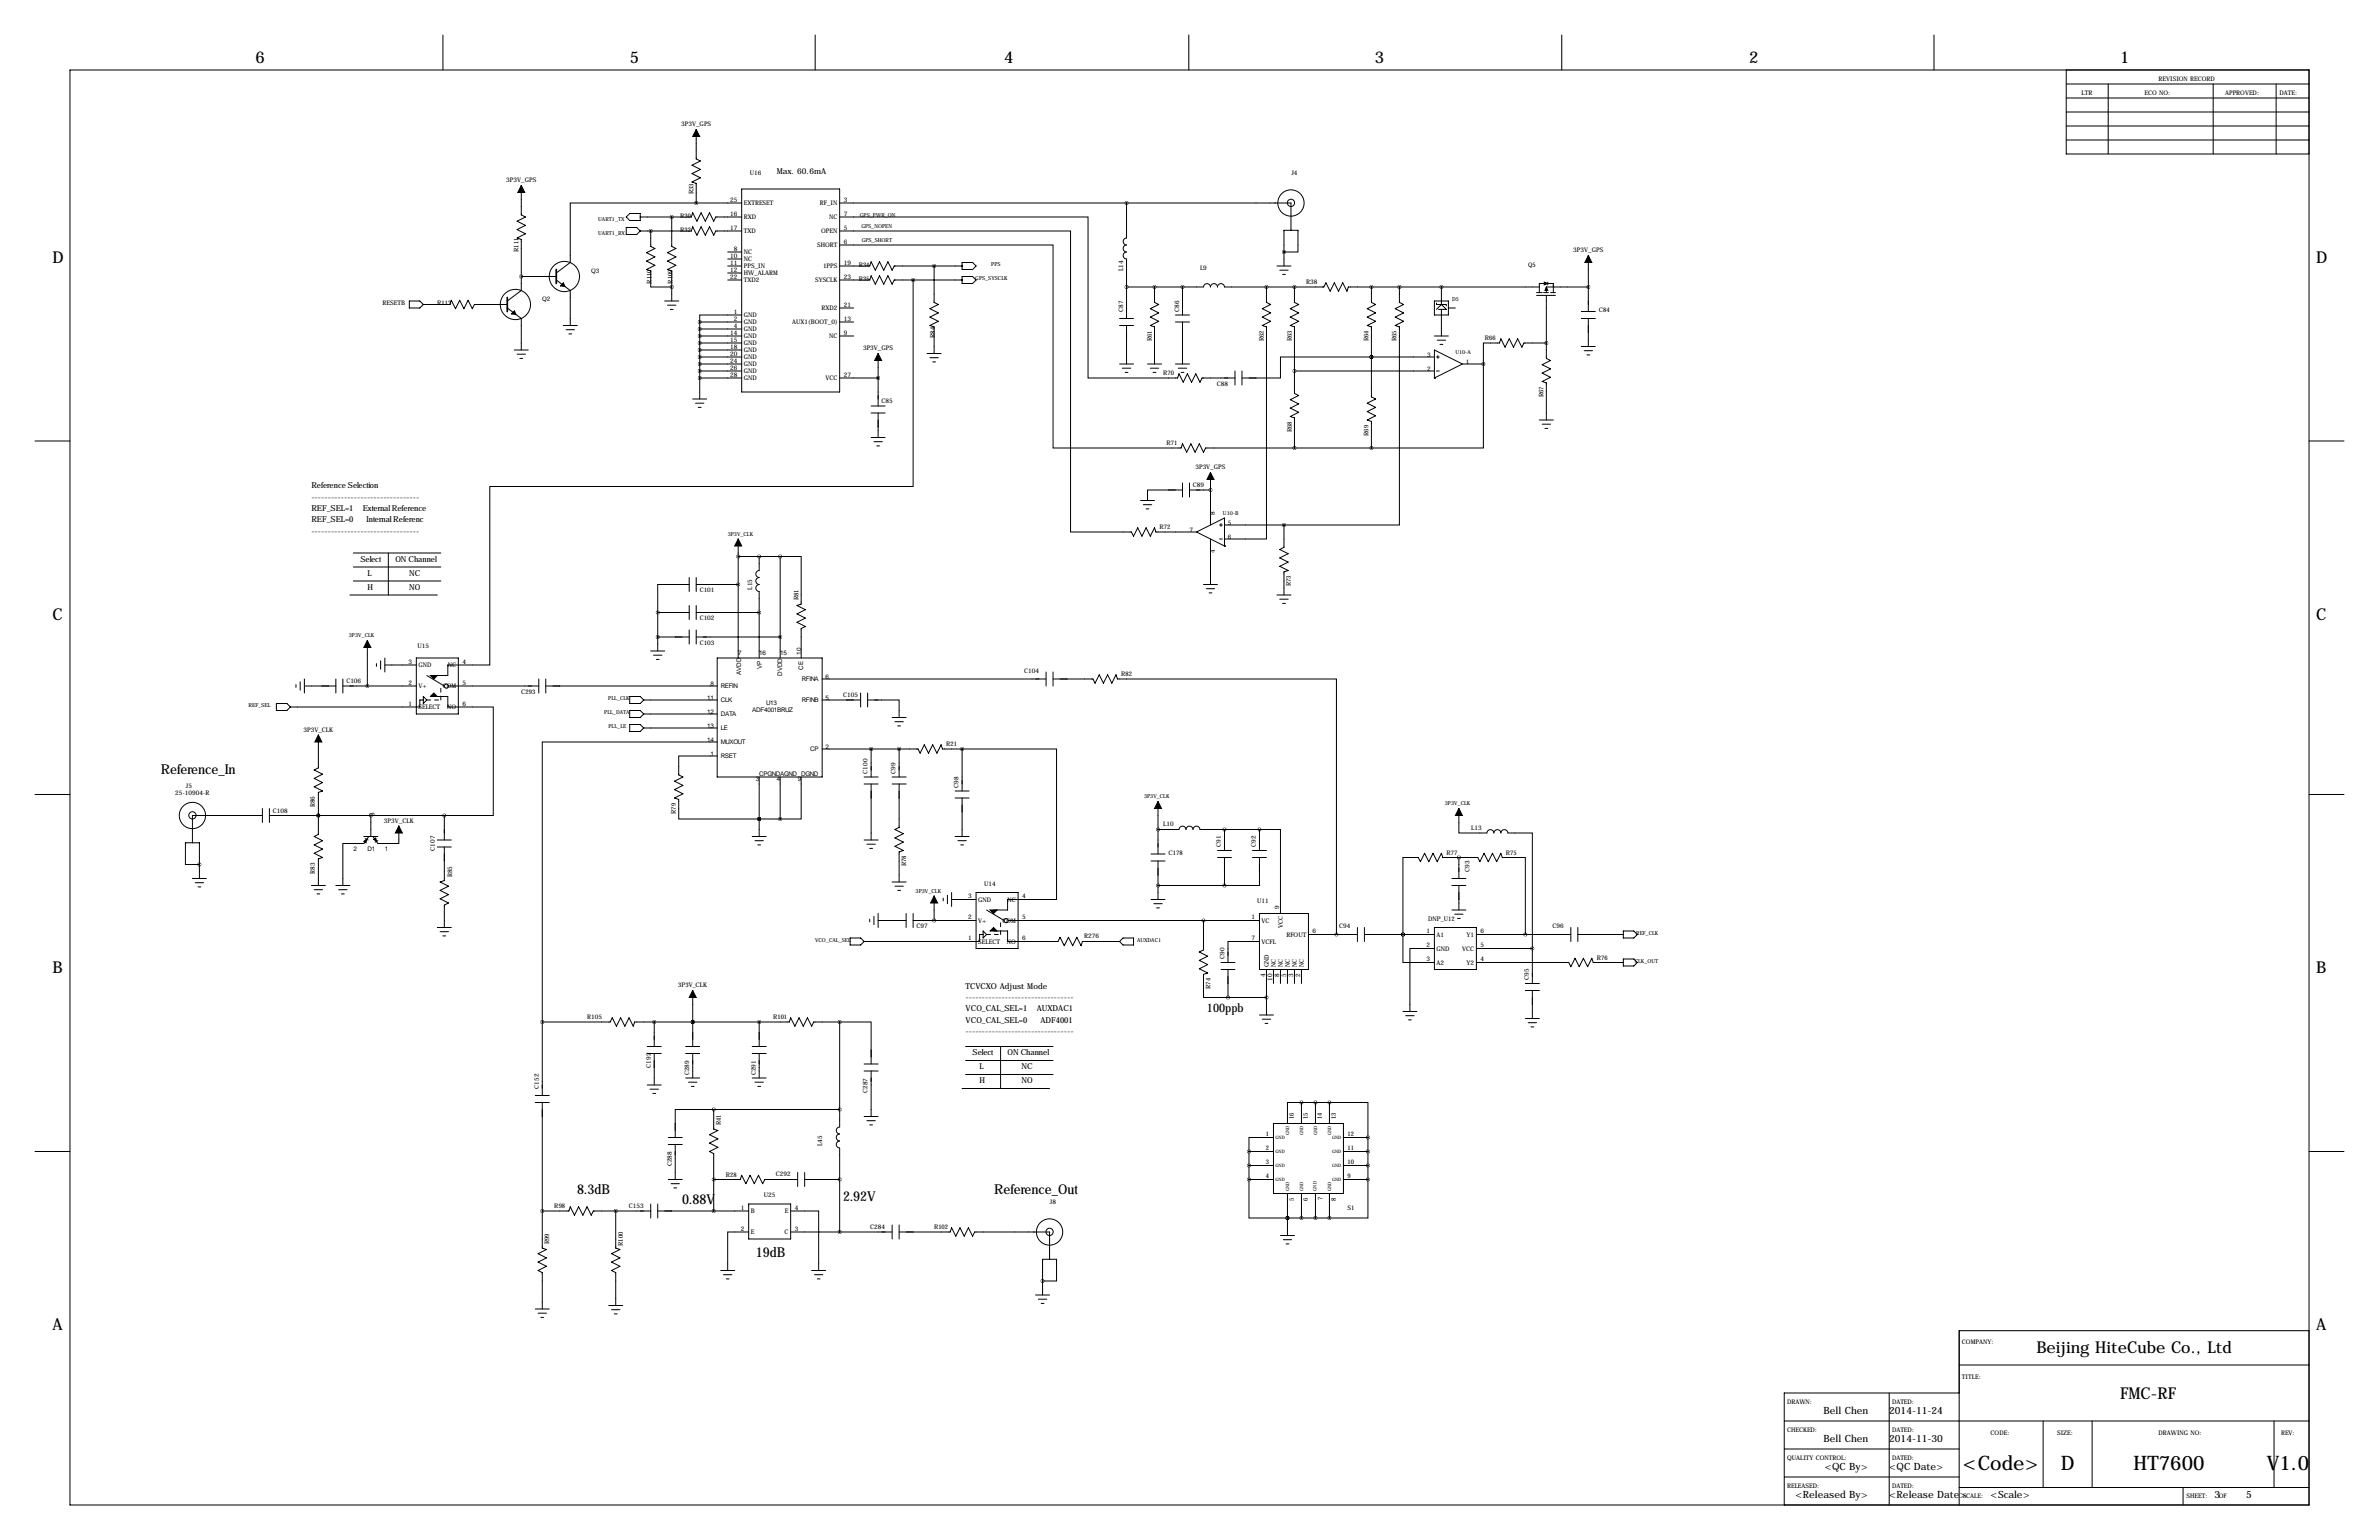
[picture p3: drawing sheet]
<svg xmlns="http://www.w3.org/2000/svg" width="864mm" height="559mm" viewBox="0 0 864 559" stroke-linecap="round" stroke-linejoin="round" font-family="sans-serif">
<defs><g id="words">
<g font-size="7.3">
<text x="712.5" y="533.4">&lt;Code&gt;</text>
<text x="748.1" y="533.4">D</text>
<text x="774.5" y="533.4">HT7600</text>
<text x="822.9" y="533.4">V1.0</text>
</g>
<g font-size="5.9">
<text x="92.7" y="22.9">6</text>
<text x="228.6" y="22.9">5</text>
<text x="364.5" y="22.9">4</text>
<text x="499.1" y="22.9">3</text>
<text x="635" y="22.9">2</text>
<text x="769.6" y="22.9">1</text>
<text x="19" y="95.2">D</text>
<text x="840.7" y="95.2">D</text>
<text x="19" y="224.8">C</text>
<text x="840.7" y="224.8">C</text>
<text x="19" y="353.1">B</text>
<text x="840.7" y="353.1">B</text>
<text x="19" y="482.6">A</text>
<text x="840.7" y="482.6">A</text>
<text x="739.2" y="491">Beijing HiteCube Co., Ltd</text>
<text x="769.6" y="507.5">FMC-RF</text>
</g>
<g font-size="4.9">
<text x="58.4" y="280.7">Reference_In</text>
<text x="209.5" y="433.1">8.3dB</text>
<text x="247.6" y="436.9">0.88V</text>
<text x="306.1" y="435.6">2.92V</text>
<text x="360.9" y="433.1">Reference_Out</text>
<text x="274.3" y="455.9">19dB</text>
</g>
<text font-size="4.3" x="438.1" y="367.4">100ppb</text>
<g font-size="3.6">
<text x="662" y="513.1">Bell Chen</text>
<text x="685.8" y="513.1">2014-11-24</text>
<text x="662" y="523.2">Bell Chen</text>
<text x="685.8" y="523.2">2014-11-30</text>
<text x="662.4" y="533.4">&lt;QC By&gt;</text>
<text x="685.8" y="533.4">&lt;QC Date&gt;</text>
<text x="651.8" y="543.6">&lt;Released By&gt;</text>
<text x="685.8" y="543.6">&lt;Release Date&gt;</text>
<text x="722.6" y="543.6">&lt;Scale&gt;</text>
<text x="803.9" y="543.6">3</text>
<text x="815.3" y="543.6">5</text>
</g>
<g font-size="3">
<text x="281.9" y="63">Max. 60.6mA</text>
<text x="113" y="177.2">Reference Selection</text>
<text x="113" y="181.4">---------------------------------</text>
<text x="113" y="185.4">REF_SEL=1</text>
<text x="131.7" y="185.4">External Reference</text>
<text x="113" y="189.4">REF_SEL=0</text>
<text x="133.1" y="189.4">Internal Referenc</text>
<text x="113" y="193.6">---------------------------------</text>
<text x="130.8" y="203.9">Select</text>
<text x="143.5" y="203.9">ON Channel</text>
<text x="133.3" y="209">L</text>
<text x="148.6" y="209">NC</text>
<text x="133.3" y="214.1">H</text>
<text x="148.6" y="214.1">NO</text>
<text x="350.5" y="358.9">TCVCXO Adjust Mode</text>
<text x="350.5" y="363">---------------------------------</text>
<text x="350.5" y="367">VCO_CAL_SEL=1</text>
<text x="350.5" y="371">VCO_CAL_SEL=0</text>
<text x="376.3" y="367">AUXDAC1</text>
<text x="377.7" y="371">ADF4001</text>
<text x="350.5" y="375.2">---------------------------------</text>
<text x="353.1" y="383">Select</text>
<text x="365.8" y="383">ON Channel</text>
<text x="355.6" y="388.1">L</text>
<text x="370.8" y="388.1">NC</text>
<text x="355.6" y="393.1">H</text>
<text x="370.8" y="393.1">NO</text>
</g>
<g font-size="2.3">
<text x="783.6" y="29.2">REVISION RECORD</text>
<text x="755.6" y="34.3">LTR</text>
<text x="778.5" y="34.3">ECO NO:</text>
<text x="807.7" y="34.3">APPROVED:</text>
<text x="827.5" y="34.3">DATE:</text>
<text x="247.3" y="45.7">3P3V_GPS</text>
<text x="272.2" y="63.5">U16</text>
<text x="468.8" y="63.5">J4</text>
<text x="183.8" y="66">3P3V_GPS</text>
<text x="251.7" y="70.6" transform="rotate(-90 251.7 70.6)">R33</text>
<text x="265.1" y="73.2">25</text>
<text x="270" y="74.5">EXTRESET</text>
<text x="297.6" y="74.5">RF_IN</text>
<text x="306.3" y="73.2">3</text>
<text x="246.9" y="79">R30</text>
<text x="265.1" y="78.2">16</text>
<text x="265.1" y="83.3">17</text>
<text x="270" y="79.5">RXD</text>
<text x="301" y="79.5">NC</text>
<text x="306.3" y="83.3">5</text>
<text x="306.3" y="78.2">7</text>
<text x="246.9" y="84.1">R32</text>
<text x="270" y="84.6">TXD</text>
<text x="296.7" y="89.7">SHORT</text>
<text x="298.1" y="84.6">OPEN</text>
<text x="306.3" y="88.4">6</text>
<text x="188.2" y="91.5" transform="rotate(-90 188.2 91.5)">R111</text>
<text x="265.1" y="93.5">10</text>
<text x="266.4" y="90.9">8</text>
<text x="270" y="92.2">NC</text>
<text x="270" y="94.8">NC</text>
<text x="571.1" y="91.4">3P3V_GPS</text>
<text x="214.6" y="99.1">Q3</text>
<text x="265.1" y="96">11</text>
<text x="265.1" y="98.6">12</text>
<text x="265.1" y="101.1">22</text>
<text x="270" y="97.3">PPS_IN</text>
<text x="270" y="99.9">HW_ALARM</text>
<text x="298.8" y="97.3">1PPS</text>
<text x="306.3" y="96">19</text>
<text x="306.3" y="101.1">23</text>
<text x="311.7" y="96.8">R34</text>
<text x="311.7" y="101.9">R35</text>
<text x="407.7" y="98.4" transform="rotate(-90 407.7 98.4)">L14</text>
<text x="435.6" y="97.8">L9</text>
<text x="554.8" y="96.8">Q5</text>
<text x="236.5" y="102.9" transform="rotate(-90 236.5 102.9)">R110</text>
<text x="244.1" y="102.9" transform="rotate(-90 244.1 102.9)">R109</text>
<text x="270" y="102.4">TXD2</text>
<text x="295.9" y="102.4">SYSCLK</text>
<text x="474.2" y="102.9">R38</text>
<text x="138.9" y="110.5">RESETB</text>
<text x="158.7" y="110.8">R113</text>
<text x="196.8" y="109.2">Q2</text>
<text x="266.4" y="113.8">1</text>
<text x="298.2" y="112.6">RXD2</text>
<text x="306.3" y="111.3">21</text>
<text x="407.7" y="113" transform="rotate(-90 407.7 113)">C87</text>
<text x="428" y="113" transform="rotate(-90 428 113)">C86</text>
<text x="580.4" y="113.3">C84</text>
<text x="266.4" y="116.3">2</text>
<text x="266.4" y="118.9">4</text>
<text x="270" y="115.1">GND</text>
<text x="270" y="117.6">GND</text>
<text x="287.6" y="117.6">AUX1(BOOT_0)</text>
<text x="306.3" y="116.3">13</text>
<text x="265.1" y="121.4">14</text>
<text x="265.1" y="124">15</text>
<text x="270" y="120.2">GND</text>
<text x="270" y="122.7">GND</text>
<text x="270" y="125.3">GND</text>
<text x="301" y="122.7">NC</text>
<text x="306.3" y="121.4">9</text>
<text x="339.4" y="122.6" transform="rotate(-90 339.4 122.6)">R84</text>
<text x="418.1" y="123.9" transform="rotate(-90 418.1 123.9)">R61</text>
<text x="458.7" y="123.9" transform="rotate(-90 458.7 123.9)">R62</text>
<text x="468.9" y="123.9" transform="rotate(-90 468.9 123.9)">R63</text>
<text x="496.8" y="123.9" transform="rotate(-90 496.8 123.9)">R64</text>
<text x="507" y="123.9" transform="rotate(-90 507 123.9)">R65</text>
<text x="539" y="123.5">R66</text>
<text x="265.1" y="126.5">18</text>
<text x="265.1" y="129">20</text>
<text x="265.1" y="131.6">24</text>
<text x="270" y="127.8">GND</text>
<text x="270" y="130.3">GND</text>
<text x="313.3" y="127">3P3V_GPS</text>
<text x="518.1" y="129.5">3</text>
<text x="265.1" y="134.1">26</text>
<text x="265.1" y="136.7">28</text>
<text x="270" y="132.9">GND</text>
<text x="270" y="135.4">GND</text>
<text x="270" y="138">GND</text>
<text x="299.7" y="138">VCC</text>
<text x="306.3" y="136.7">27</text>
<text x="422.2" y="136.2">R70</text>
<text x="518.1" y="134.6">2</text>
<text x="532.1" y="132.1">1</text>
<text x="441.7" y="140">C88</text>
<text x="320" y="146.1">C85</text>
<text x="560.3" y="144.2" transform="rotate(-90 560.3 144.2)">R67</text>
<text x="423.5" y="161.6">R71</text>
<text x="468.9" y="156.9" transform="rotate(-90 468.9 156.9)">R68</text>
<text x="496.8" y="158.2" transform="rotate(-90 496.8 158.2)">R69</text>
<text x="434" y="170.2">3P3V_GPS</text>
<text x="433.1" y="176.9">C89</text>
<text x="441" y="186.7" transform="rotate(-90 441 186.7)">8</text>
<text x="445.8" y="190.5">5</text>
<text x="420.9" y="192">R72</text>
<text x="431.8" y="193">7</text>
<text x="445.8" y="195.6">6</text>
<text x="441" y="200.7" transform="rotate(-90 441 200.7)">4</text>
<text x="254" y="215">C101</text>
<text x="273" y="214" transform="rotate(-90 273 214)">L15</text>
<text x="468.6" y="212.8" transform="rotate(-90 468.6 212.8)">R73</text>
<text x="289.8" y="217.9" transform="rotate(-90 289.8 217.9)">R81</text>
<text x="254" y="225.1">C102</text>
<text x="151.6" y="235.3">U15</text>
<text x="254" y="234">C103</text>
<text x="268" y="237.5">7</text>
<text x="275.6" y="237.5">16</text>
<text x="283.2" y="237.5">15</text>
<text x="290.8" y="237.5" transform="rotate(-90 290.8 237.5)">10</text>
<text x="148.3" y="240.8">3</text>
<text x="151.9" y="242.1">GND</text>
<text x="162.6" y="242.1">NC</text>
<text x="167.9" y="240.8">4</text>
<text x="269" y="244.9" transform="rotate(-90 269 244.9)">AVDD</text>
<text x="276.6" y="242.6" transform="rotate(-90 276.6 242.6)">VP</text>
<text x="284" y="245.1" transform="rotate(-90 284 245.1)">DVDD</text>
<text x="291.6" y="243.1" transform="rotate(-90 291.6 243.1)">CE</text>
<text x="371.8" y="244.2">C104</text>
<text x="407" y="245.4">R82</text>
<text x="125.7" y="248">C106</text>
<text x="148.3" y="248.4">2</text>
<text x="151.9" y="249.7">V+</text>
<text x="160.7" y="249.7">COM</text>
<text x="167.9" y="248.4">5</text>
<text x="189.2" y="251.7">C293</text>
<text x="257.9" y="248.9">8</text>
<text x="261.6" y="249.7">REFIN</text>
<text x="291.1" y="247.1">RFINA</text>
<text x="299.7" y="246.4">6</text>
<text x="148.3" y="256">1</text>
<text x="151.9" y="257.3">SELECT</text>
<text x="162.3" y="257.3">NO</text>
<text x="167.9" y="256">6</text>
<text x="256.7" y="254">11</text>
<text x="261.6" y="254.8">CLK</text>
<text x="278.1" y="255.8">U13</text>
<text x="291.1" y="254.8">RFINB</text>
<text x="299.7" y="254">5</text>
<text x="306.1" y="252.7">C105</text>
<text x="256.7" y="259.1">12</text>
<text x="261.6" y="259.8">DATA</text>
<text x="273" y="258.3">ADF4001BRUZ</text>
<text x="110.2" y="265.4">3P3V_CLK</text>
<text x="256.7" y="269.2">14</text>
<text x="256.7" y="264.2">13</text>
<text x="261.6" y="264.9">LE</text>
<text x="257.9" y="274.3">1</text>
<text x="261.6" y="275.1">RSET</text>
<text x="261.6" y="270">MUXOUT</text>
<text x="294.1" y="272.5">CP</text>
<text x="299.7" y="271.8">2</text>
<text x="343.5" y="270.8">R21</text>
<text x="275.6" y="281.4">CPGNDAGND DGND</text>
<text x="315" y="280.7" transform="rotate(-90 315 280.7)">C100</text>
<text x="325.1" y="280.7" transform="rotate(-90 325.1 280.7)">C99</text>
<text x="67.5" y="285.8">J5</text>
<text x="274.4" y="283.2">3</text>
<text x="282" y="283.2">4</text>
<text x="289.6" y="283.2">9</text>
<text x="348" y="285.8" transform="rotate(-90 348 285.8)">C98</text>
<text x="63.6" y="288.6">25-10904-R</text>
<text x="114.3" y="292.9" transform="rotate(-90 114.3 292.9)">R86</text>
<text x="99.1" y="295">C108</text>
<text x="135.9" y="295.9" transform="rotate(-90 135.9 295.9)">3</text>
<text x="139.4" y="298.5">3P3V_CLK</text>
<text x="245.4" y="295.3" transform="rotate(-90 245.4 295.3)">R79</text>
<text x="422.3" y="299.7">L10</text>
<text x="534" y="301">L13</text>
<text x="128.4" y="308.9">2</text>
<text x="133.3" y="308.6">D1</text>
<text x="139.7" y="308.9">1</text>
<text x="157.8" y="308.6" transform="rotate(-90 157.8 308.6)">C107</text>
<text x="424.2" y="310.1">C178</text>
<text x="443.2" y="307.3" transform="rotate(-90 443.2 307.3)">C91</text>
<text x="455.9" y="307.3" transform="rotate(-90 455.9 307.3)">C92</text>
<text x="525.1" y="310.1">R77</text>
<text x="546.7" y="310.1">R75</text>
<text x="114.3" y="317" transform="rotate(-90 114.3 317)">R83</text>
<text x="328.9" y="314.4" transform="rotate(-90 328.9 314.4)">R78</text>
<text x="533.4" y="316.2" transform="rotate(-90 533.4 316.2)">C93</text>
<text x="164.2" y="318.3" transform="rotate(-90 164.2 318.3)">R85</text>
<text x="357.3" y="321.7">U14</text>
<text x="351.5" y="325.9">3</text>
<text x="355.1" y="327.2">GND</text>
<text x="365.8" y="327.2">NC</text>
<text x="371.1" y="325.9">4</text>
<text x="456.4" y="327.7">U11</text>
<text x="464.3" y="329.9" transform="rotate(-90 464.3 329.9)">9</text>
<text x="351.5" y="333.5">2</text>
<text x="355.1" y="334.8">V+</text>
<text x="363.9" y="334.8">COM</text>
<text x="371.1" y="333.5">5</text>
<text x="454.4" y="333.5">1</text>
<text x="458" y="334.8">VC</text>
<text x="518.4" y="334">DNP_U12</text>
<text x="332.7" y="336.5">C97</text>
<text x="351.5" y="341.1">1</text>
<text x="371.1" y="341.1">6</text>
<text x="393.5" y="340.4">R276</text>
<text x="454.4" y="341.1">7</text>
<text x="465.6" y="336.6" transform="rotate(-90 465.6 336.6)">VCC</text>
<text x="467" y="339.9">RFOUT</text>
<text x="476.5" y="338.6">6</text>
<text x="486.1" y="336.9">C94</text>
<text x="517.9" y="338.6">1</text>
<text x="521.5" y="339.9">A1</text>
<text x="532.4" y="339.9">Y1</text>
<text x="537.5" y="338.6">6</text>
<text x="563.6" y="336.9">C96</text>
<text x="355.1" y="342.4">SELECT</text>
<text x="365.5" y="342.4">NO</text>
<text x="444.5" y="348" transform="rotate(-90 444.5 348)">C90</text>
<text x="458" y="342.4">VCFL</text>
<text x="517.9" y="343.7">2</text>
<text x="521.5" y="345">GND</text>
<text x="530.8" y="345">VCC</text>
<text x="537.5" y="343.7">5</text>
<text x="460.5" y="351" transform="rotate(-90 460.5 351)">GND</text>
<text x="463.1" y="351" transform="rotate(-90 463.1 351)">NC</text>
<text x="465.6" y="351" transform="rotate(-90 465.6 351)">NC</text>
<text x="468.2" y="351" transform="rotate(-90 468.2 351)">NC</text>
<text x="470.7" y="351" transform="rotate(-90 470.7 351)">NC</text>
<text x="473.2" y="351" transform="rotate(-90 473.2 351)">NC</text>
<text x="517.9" y="348.7">3</text>
<text x="521.5" y="350.1">A2</text>
<text x="532.4" y="350.1">Y2</text>
<text x="537.5" y="348.7">4</text>
<text x="579.7" y="348.2">R76</text>
<text x="246.2" y="358.1">3P3V_CLK</text>
<text x="439.4" y="358.8" transform="rotate(-90 439.4 358.8)">R74</text>
<text x="459.2" y="354.6" transform="rotate(-90 459.2 354.6)">4</text>
<text x="461.8" y="355.9" transform="rotate(-90 461.8 355.9)">10</text>
<text x="464.3" y="354.6" transform="rotate(-90 464.3 354.6)">8</text>
<text x="466.9" y="354.6" transform="rotate(-90 466.9 354.6)">5</text>
<text x="469.4" y="354.6" transform="rotate(-90 469.4 354.6)">3</text>
<text x="471.9" y="354.6" transform="rotate(-90 471.9 354.6)">2</text>
<text x="555" y="355.6" transform="rotate(-90 555 355.6)">C95</text>
<text x="213.2" y="369.6">R105</text>
<text x="280.6" y="369.8">R101</text>
<text x="236.2" y="387.3" transform="rotate(-90 236.2 387.3)">C192</text>
<text x="195.6" y="395" transform="rotate(-90 195.6 395)">C152</text>
<text x="250.2" y="390.2" transform="rotate(-90 250.2 390.2)">C289</text>
<text x="274.3" y="390.2" transform="rotate(-90 274.3 390.2)">C291</text>
<text x="315" y="396.6" transform="rotate(-90 315 396.6)">C287</text>
<text x="469.7" y="406.1" transform="rotate(-90 469.7 406.1)">16</text>
<text x="474.8" y="406.1" transform="rotate(-90 474.8 406.1)">15</text>
<text x="479.8" y="406.1" transform="rotate(-90 479.8 406.1)">14</text>
<text x="484.9" y="406.1" transform="rotate(-90 484.9 406.1)">13</text>
<text x="261.6" y="408.4" transform="rotate(-90 261.6 408.4)">R41</text>
<text x="459.6" y="412.2">1</text>
<text x="489.2" y="412.2">12</text>
<text x="298.4" y="415.9" transform="rotate(-90 298.4 415.9)">L45</text>
<text x="459.6" y="417.3">2</text>
<text x="489.2" y="417.3">11</text>
<text x="243.8" y="423.2" transform="rotate(-90 243.8 423.2)">C288</text>
<text x="459.6" y="422.4">3</text>
<text x="489.2" y="422.4">10</text>
<text x="263.5" y="427">R28</text>
<text x="281.6" y="426.7">C292</text>
<text x="459.6" y="427.5">4</text>
<text x="489.2" y="427.5">9</text>
<text x="277.3" y="434.3">U25</text>
<text x="381.2" y="436.9">J8</text>
<text x="469.7" y="435.8" transform="rotate(-90 469.7 435.8)">5</text>
<text x="474.8" y="435.8" transform="rotate(-90 474.8 435.8)">6</text>
<text x="480.1" y="435.3" transform="rotate(-90 480.1 435.3)">7</text>
<text x="484.9" y="435.8" transform="rotate(-90 484.9 435.8)">8</text>
<text x="201.2" y="438.4">R98</text>
<text x="228.3" y="438.1">C153</text>
<text x="268.9" y="438.9">1</text>
<text x="272.5" y="440.2">B</text>
<text x="284.9" y="440.2">E</text>
<text x="288.5" y="438.9">4</text>
<text x="489.2" y="439.2">S1</text>
<text x="268.9" y="446.5">2</text>
<text x="272.5" y="447.8">E</text>
<text x="284.8" y="447.8">C</text>
<text x="288.5" y="446.5">3</text>
<text x="315.9" y="445.8">C284</text>
<text x="339.1" y="446">R102</text>
<text x="199.4" y="451.6" transform="rotate(-90 199.4 451.6)">R99</text>
<text x="226.1" y="452.2" transform="rotate(-90 226.1 452.2)">R100</text>
<text x="712.2" y="487.7">COMPANY:</text>
<text x="712.2" y="500.4">TITLE:</text>
<text x="648.7" y="509.3">DRAWN:</text>
<text x="686.8" y="509.3">DATED:</text>
<text x="648.7" y="519.4">CHECKED:</text>
<text x="686.8" y="519.4">DATED:</text>
<text x="722.6" y="520.7">CODE:</text>
<text x="746.8" y="520.7">SIZE:</text>
<text x="783.6" y="520.7">DRAWING NO:</text>
<text x="828" y="520.7">REV:</text>
<text x="648.7" y="529.6">QUALITY CONTROL:</text>
<text x="686.8" y="529.6">DATED:</text>
<text x="648.7" y="539.8">RELEASED:</text>
<text x="686.8" y="539.8">DATED:</text>
<text x="712.5" y="543.6">SCALE:</text>
<text x="793.7" y="543.6">SHEET:</text>
<text x="805.5" y="543.6">OF</text>
</g>
<g font-size="2">
<text x="217.2" y="80">UART1_TX</text>
<text x="312.2" y="78.8">GPS_PWR_ON</text>
<text x="312.7" y="82.7">GPS_NOPEN</text>
<text x="217.2" y="85.1">UART1_RX</text>
<text x="312.8" y="87.7">GPS_SHORT</text>
<text x="354" y="101.6">GPS_SYSCLK</text>
<text x="359.8" y="96.5">PPS</text>
<text x="527.1" y="109.3">D5</text>
<text x="528.3" y="128.3">U10-A</text>
<text x="443.9" y="186.7">U10-B</text>
<text x="264.2" y="194.3">3P3V_CLK</text>
<text x="126.6" y="231.1">3P3V_CLK</text>
<text x="90.2" y="256.5">REF_SEL</text>
<text x="220.8" y="254">PLL_CLK</text>
<text x="219.4" y="259.1">PLL_DATA</text>
<text x="220.9" y="264.2">PLL_LE</text>
<text x="415.3" y="289.6">3P3V_CLK</text>
<text x="524.5" y="292.1">3P3V_CLK</text>
<text x="332.4" y="323.8">3P3V_CLK</text>
<text x="295.9" y="341.6">VCO_CAL_SEL</text>
<text x="412.7" y="341.6">AUXDAC1</text>
<text x="594" y="339.1">REF_CLK</text>
<text x="593.4" y="349.2">CLK_OUT</text>
</g>
<g font-size="1.6">
<text x="463" y="413.4">GND</text>
<text x="468" y="411.8" transform="rotate(-90 468 411.8)">GND</text>
<text x="473.1" y="411.8" transform="rotate(-90 473.1 411.8)">GND</text>
<text x="478.2" y="411.8" transform="rotate(-90 478.2 411.8)">GND</text>
<text x="483.2" y="411.8" transform="rotate(-90 483.2 411.8)">GND</text>
<text x="483.5" y="413.4">GND</text>
<text x="463" y="418.5">GND</text>
<text x="483.5" y="418.5">GND</text>
<text x="463" y="423.6">GND</text>
<text x="483.5" y="423.6">GND</text>
<text x="463" y="428.6">GND</text>
<text x="483.5" y="428.6">GND</text>
<text x="468" y="432.3" transform="rotate(-90 468 432.3)">GND</text>
<text x="473.1" y="432.3" transform="rotate(-90 473.1 432.3)">GND</text>
<text x="477.9" y="432.1" transform="rotate(-90 477.9 432.1)">GND</text>
<text x="483.2" y="432.3" transform="rotate(-90 483.2 432.3)">GND</text>
</g>
</g></defs>
<g fill="none" stroke="#000" stroke-width=".36">
<path d="M160.8 12.7v12.7M295.9 12.7v12.7M431.5 12.7v12.7M566.9 12.7v12.7M702.1 12.7v12.7M25.4 25.4h812.8v520.7h-812.8zM750.1 25.4v30.5h88.1M750.1 35.6h88.1M750.1 30.5h88.1M765.3 30.5v25.4M803.4 30.5v25.4M826.3 30.5v25.4"/>
<path d="M252.7 47v10.7l1.6 .7-3.1 1.5 3.1 1.6-3.1 1.5 3.1 1.5-3.1 1.5 1.5 .5v7.2M750.1 50.8h88.1M750.1 45.7h88.1M750.1 40.6h88.1M189.2 67.3v10.7l1.6 .7-3.1 1.6 3.1 1.5-3.1 1.5 3.1 1.5-3.1 1.6 1.5 .5v18.5l-5.1 3.8M227.3 78.7l1.3-1.2h3.8v2.5h-3.8zM232.4 78.7h18.6l.5-1.5 1.5 3.1 1.5-3.1 1.5 3.1 1.6-3.1 1.5 3.1 .7-1.6h9.4M243.8 78.7v10.7l1.6 .8-3.1 1.5 3.1 1.5-3.1 1.5 3.1 1.6-3.1 1.5 1.5 .5v10.9M252.7 73.7h-45.7v21.5l-5.1 3.9M252.7 73.7h16.5M269.2 68.6h35.6v73.6h-35.6zM304.8 78.7h90.2v58.5h32.5l.5-1.6 1.5 3.1 1.5-3.1 1.6 3.1 1.5-3.1 1.5 3.1 .8-1.5h11.9"/>
<path d="M304.8 73.7h163.8v9.9M408.9 73.7v12.7a1.27 1.27 0 0 0-1.2 1.2 1.27 1.27 0 0 0 1.2 1.3 1.27 1.27 0 0 0-1.2 1.3 1.27 1.27 0 0 0 1.2 1.2 1.27 1.27 0 0 0-1.2 1.3 1.27 1.27 0 0 0 1.2 1.3v21.6M227.3 82.6h3.8l1.3 1.2-1.3 1.3h-3.8zM232.4 83.8h18.6l.5-1.5 1.5 3 1.5-3 1.5 3 1.6-3 1.5 3 .7-1.5h9.4M236.2 83.8v5.6l1.5 .8-3 1.5 3 1.5-3 1.5 3 1.6-3 1.5 1.5 .5v5.8h7.6M264.2 96.5h5M264.2 91.4h5M264.2 94h5M264.2 99.1h5M304.8 88.9h77.5v73.7h46.5l.5-1.6 1.5 3.1 1.5-3.1 1.5 3.1 1.6-3.1 1.5 3.1 .7-1.5h60.2M304.8 83.8h83.8v109.2h22.1l.8 1.6 1.5-3.1 1.5 3.1 1.6-3.1 1.5 3.1 1.5-3.1 .5 1.5h14.7M304.8 96.5h10.9l.5-1.5 1.6 3 1.5-3 1.5 3 1.5-3 1.5 3 .8-1.5h24.6"/>
<path d="M339.1 96.5v13.2l1.5 .8-3 1.5 3 1.5-3 1.6 3 1.5-3 1.5 1.5 .5v9.7M349.2 95.2h3.9l1.2 1.3-1.2 1.3h-3.9zM463.5 96.5h5.1M464.6 98h3M465.6 99.6h1M466.1 91.4h5.1v-7.8h-5.1v12.9M576.6 92.7v20.3M148.6 109.2h3.8l1.3 1.3-1.3 1.3h-3.8zM153.7 110.5h9.6l.5-1.5 1.6 3 1.5-3 1.5 3 1.5-3 1.5 3 .8-1.5h11.9M184.1 111.8l5.1 3.8v11.4M189.2 100.3h12.7M201.9 101.6l5.1 3.8v12.7"/>
<path d="M204.5 118.1h5M205.5 119.6h3M241.3 109.2h5.1M242.3 110.7h3.1M243.3 112.3h1M254 116.8h15.2M254 119.4h15.2M254 116.8v28M264.2 101.6h5M269.2 114.3h-15.2v2.5M304.8 111.8h5.1M304.8 101.6h10.9l.5-1.5 1.6 3 1.5-3 1.5 3 1.5-3 1.5 3 .8-1.5h24.6"/>
<path d="M304.8 116.8h5.1M331.5 101.6v74.9h-153.7v64.8h-11.4M349.2 100.3h3.9l1.2 1.3-1.2 1.3h-3.9zM406.4 115.6h5.1M406.4 118.1h5.1M408.9 118.1v14M408.9 104.1h28M419.1 104.1v5.6l1.5 .8-3 1.5 3 1.5-3 1.6 3 1.5-3 1.5 1.5 .5v13.5M426.7 114.3h5.1M426.7 116.8h5.1M429.3 104.1v10.2M429.3 116.8v15.3"/>
<path d="M436.9 104.1a1.27 1.27 0 0 1 1.3-1.2 1.27 1.27 0 0 1 1.2 1.2M439.4 104.1a1.27 1.27 0 0 1 1.3-1.2 1.27 1.27 0 0 1 1.3 1.2M442 104.1a1.27 1.27 0 0 1 1.2-1.2 1.27 1.27 0 0 1 1.3 1.2h36.1l.7-1.5 1.6 3.1 1.5-3.1 1.5 3.1 1.5-3.1 1.5 3.1 .6-1.6h69.3M459.7 104.1v5.6l1.6 .8-3.1 1.5 3.1 1.5-3.1 1.6 3.1 1.5-3.1 1.5 1.5 .5v77h-15.2M469.9 104.1v5.6l1.5 .8-3 1.5 3 1.5-3 1.6 3 1.5-3 1.5 1.5 .5v24.1l1.5 .8-3 1.5 3 1.6-3 1.5 3 1.5-3 1.5 1.5 .5v11M497.8 104.1v5.6l1.6 .8-3.1 1.5 3.1 1.5-3.1 1.6 3.1 1.5-3.1 1.5 1.5 .5v25.4l1.6 .8-3.1 1.5 3.1 1.5-3.1 1.6 3.1 1.5-3.1 1.5 1.5 .5v9.7M508 104.1v5.6l1.5 .8-3 1.5 3 1.5-3 1.6 3 1.5-3 1.5 1.5 .5v71.9h-41.9M520.7 109.2h5.1v5.1h-5.1zM521.5 110v.5h3.5v.5M523.2 110.5l1.8 1.8h-2.8M523.2 110.5l-1.7 1.8M523.2 104.1v6.4"/>
<path d="M523.2 112.3v9.6M525.8 111.8h2.5M557.8 107.2h6.8M557.8 106.2h2M560.3 106.2h1.8M560.6 102.9h-1.8v3.3M561.3 107.2v22.8l1.6 .8-3.1 1.5 3.1 1.6-3.1 1.5 3.1 1.5-3.1 1.5 1.5 .5v13.5M561.8 102.9h2.1v3.3M561.8 102.4v1M562.9 106.2h1.7M574 115.6h5.1M574 113h5.1"/>
<path d="M576.6 104.1h-15.3v2.1M576.6 115.6v10.1M186.7 127h5.1M187.7 128.5h3.1M188.7 130h1M206.5 121.2h1M254 129.5h15.2M254 134.6h15.2M254 132.1h15.2M254 124.5h15.2M254 137.2h15.2M254 121.9h15.2"/>
<path d="M254 127h15.2M304.8 137.2h14M304.8 121.9h5.1M318.8 128.3v19M336.5 128.3h5.1M337.6 129.8h3M338.6 131.3h1M406.4 132.1h5.1M407.4 133.6h3.1M408.4 135.1h1M416.6 132.1h5M417.6 133.6h3"/>
<path d="M418.6 135.1h1M426.7 132.1h5.1M427.7 133.6h3.1M428.8 135.1h1M448.3 134.6v5.1M450.8 134.6v5.1M469.9 134.6h50.8M497.8 129.5h-33v7.7h-14M497.8 129.5h.1M497.8 129.5h22.9M520.7 137.2h.1M520.7 121.9h5.1"/>
<path d="M521.5 129.5h1M521.5 134.6h1M521.7 123.4h3.1M522 129v1M522.7 125h1M530.9 132.1l-10.2-5.1v10.2M530.9 132.1l-10.2 5.1M530.9 132.1h7.6M538.5 132.1h.1M538.5 132.1v30.5h-40.7M561.3 124.5h-8.1l-.8 1.5-1.5-3.1-1.5 3.1-1.5-3.1-1.5 3.1-1.6-3.1-.5 1.6h-5.8v7.6M574 125.7h5.1"/>
<path d="M575.1 127.3h3M576.1 128.8h1M251.5 144.8h5M252.5 146.3h3M253.5 147.8h1M316.2 147.3h5.1M316.2 149.9h5.1M316.2 158.8h5.1M318.8 149.9v8.9M558.8 152.4h5.1M559.8 153.9h3.1M560.8 155.4h1"/>
<path d="M12.7 160h12.7M317.2 160.3h3.1M318.3 161.8h1M429.3 177.8h-12.7v3.8M429.3 175.3v5M431.8 177.8h7.6M431.8 175.3v5M439.4 171.4v19.1M838.2 160h12.7M268 195.6v43.2M414 181.6h5.1M415 183.1h3.1"/>
<path d="M416.1 184.7h1M434.3 193l10.2-5v10.1M434.3 193l10.2 5.1M439.4 195.6v16.5M442.7 190.5h1M442.7 195.6h1M443.2 190v1M444.5 198.1h.1M444.5 190.5h21.6M466.1 190.5v8.1l-1.5 .8 3 1.5-3 1.5 3 1.6-3 1.5 3 1.5-1.5 .5v8.4M127 215.9h31.7M128.3 200.7h31.7"/>
<path d="M128.3 205.7h31.7M128.3 210.8h31.7M141 200.7v15.2M250.2 212.1h-11.4v10.1M250.2 209.6v5M250.2 219.7v5.1M252.7 209.6v5M252.7 219.7v5.1M252.7 212.1h15.3M268 201.9h15.2M275.6 201.9v5.1a1.27 1.27 0 0 0-1.2 1.3 1.27 1.27 0 0 0 1.2 1.3 1.27 1.27 0 0 0-1.2 1.2 1.27 1.27 0 0 0 1.2 1.3 1.27 1.27 0 0 0-1.2 1.3 1.27 1.27 0 0 0 1.2 1.2v24.2M283.2 201.9h7.6v17.3l-1.5 .5 3.1 1.5-3.1 1.6 3.1 1.5-3.1 1.5 3.1 1.5-1.6 .8v10.7"/>
<path d="M283.2 201.9v36.9M436.9 212.1h5.1M437.9 213.6h3M438.9 215.1h1M463.5 215.9h5.1M464.6 217.4h3M465.6 218.9h1M133.3 232.4v16.5M138.2 239.8v3M139.7 238.8v5M151.1 238.8h15.3v20.3h-15.3zM236.2 236.2h5.1"/>
<path d="M237.2 237.7h3.1M238.3 239.3h1M238.8 222.2v14M238.8 222.2h11.4M238.8 231.1h11.4M250.2 228.6v5.1M252.7 228.6v5.1M252.7 222.2h22.9M252.7 231.1h30.5M260.3 238.8h38.1v43.1h-38.1zM100.3 255.3h3.8l1.3 1.2-1.3 1.3h-3.8zM107.4 248.4v1"/>
<path d="M109 247.4v3M110.5 248.9h11.4M110.5 246.4v5.1M121.9 246.4v5.1M124.5 248.9h26.6M124.5 246.4v5.1M136.7 240.8v1M139.7 241.3h11.4M153.7 254h-1.3v2.5h-47M153.7 252.7l1.2 1.3-1.2 1.3zM154.9 245.1l6.4 3.8M157.5 252.7h5.1v3.8h16.5v39.4h-17.8"/>
<path d="M162.8 248.9h32.8M166.1 241.3h-3.5v3.8h-5.1M195.6 246.4v5.1M198.1 248.9h62.2M198.1 246.4v5.1M228.6 252.7h3.8l1.3 1.3-1.3 1.3h-3.8zM228.6 257.8h3.8l1.3 1.3-1.3 1.2h-3.8zM233.7 254h26.6M233.7 259.1h26.6M298.4 246.4h81.3M298.4 254h14M312.4 251.5v5"/>
<path d="M315 254h11.4v6.3M315 251.5v5M379.7 243.8v5.1M382.3 246.4h14.4l.8 1.5 1.5-3 1.6 3 1.5-3 1.5 3 1.5-3 .5 1.5h79.5v92.7M382.3 243.8v5.1M115.6 266.7v11.9l-1.6 .8 3.1 1.5-3.1 1.5 3.1 1.6-3.1 1.5 3.1 1.5-1.5 .5v15.3l-1.6 .7 3.1 1.6-3.1 1.5 3.1 1.5-3.1 1.5 3.1 1.5-1.5 .6v9.6M228.6 262.9h3.8l1.3 1.3-1.3 1.2h-3.8zM233.7 264.2h26.6M260.3 269.2h-63.5v101.6M260.3 274.3h-13.9v6.9l1.5 .7-3 1.6 3 1.5-3 1.5 3 1.5-3 1.6 1.5 .5v7.1h29.2M298.4 271.8h34.8l.8 1.5 1.5-3 1.6 3 1.5-3 1.5 3 1.5-3 .5 1.5h7.1M316.2 271.8v10.1"/>
<path d="M323.8 260.3h5.1M324.9 261.9h3M325.9 263.4h1M326.4 271.8v10.1M349.2 271.8h34.3v54.6h-13.9M349.2 271.8v15.2M12.7 288.3h12.7M95.2 295.9h-25.4v9.9M95.2 293.4v5M97.8 295.9h63.5M97.8 293.4v5M115.6 295.9h.1"/>
<path d="M134.6 295.9v7.6M144.8 299.7v6.4h-7.6l-1.8-2.6M161.3 295.9v8.9M275.6 297.2h.1M275.6 281.9v21.6M275.6 297.2h7.6M283.2 281.9v15.3M290.8 281.9v15.3h-7.6M313.7 281.9h5.1M313.7 284.5h5.1M316.2 284.5v20.3M323.8 281.9h5.1"/>
<path d="M323.8 284.5h5.1M326.4 284.5v15.7l-1.5 .8 3 1.5-3 1.5 3 1.6-3 1.5 3 1.5-1.5 .5v10.9M346.7 287h5.1M346.7 289.6h5.1M349.2 289.6v13.9M420.4 290.8v19.1M529.6 293.4v8.9h10.2M838.2 288.3h12.7M69.8 318.8h5.1M72.4 313.7h-5.1v-7.9h5.1v13M132.1 303.5h5.1M133.9 303.5l-1.8 2.6h-7.6v15.2"/>
<path d="M137.2 305.1l-1.1 .5M158.7 304.8h5.1M158.7 307.3h5.1M161.3 307.3v12.2l-1.5 .5 3 1.6-3 1.5 3 1.5-3 1.5 3 1.6-1.5 .7v8.1M273 303.5h5.1M274.1 305.1h3M275.1 306.6h1M313.7 304.8h5.1M314.7 306.3h3.1M315.7 307.8h1M346.7 303.5h5.1M347.7 305.1h3.1"/>
<path d="M348.7 306.6h1.1M417.8 309.9h5.1M417.8 312.4h5.1M420.4 301h7.6M420.4 312.4v14M428 301a1.27 1.27 0 0 1 1.3-1.2 1.27 1.27 0 0 1 1.2 1.2M430.5 301a1.27 1.27 0 0 1 1.3-1.2 1.27 1.27 0 0 1 1.3 1.2M433.1 301a1.27 1.27 0 0 1 1.2-1.2 1.27 1.27 0 0 1 1.3 1.2h21.6M442 308.6h5M442 311.1h5M444.5 301v7.6M444.5 311.1v10.2"/>
<path d="M454.7 308.6h5M454.7 311.1h5M457.2 301h7.6v30.5M457.2 311.1v10.2h-12.7M457.2 301v7.6M527 318.8h5.1M529.6 311.1v7.7M539.8 302.2a1.27 1.27 0 0 1 1.2-1.2 1.27 1.27 0 0 1 1.3 1.3M542.3 302.2a1.27 1.27 0 0 1 1.3-1.2 1.27 1.27 0 0 1 1.2 1.3M544.8 302.2a1.27 1.27 0 0 1 1.3-1.2 1.27 1.27 0 0 1 1.3 1.3h8.9v41.9M70.9 320.3h3M71.9 321.8h1"/>
<path d="M113 321.3h5.1M114 322.8h3.1M115.1 324.4h1M121.9 321.3h5.1M122.9 322.8h3.1M124 324.4h1M158.7 336.5h5.1M159.8 338.1h3M160.8 339.6h1M315.7 333.5v1M317.2 332.5v3M318.8 331.5v5"/>
<path d="M318.8 334h10.1M323.8 320h5.1M324.9 321.6h3M325.9 323.1h1M328.9 331.5v5M331.5 334h22.8M331.5 331.5v5M339.1 325.1v8.9M342.4 325.9v1M343.9 324.9v3M345.4 326.4h8.9M345.4 323.8v5.1"/>
<path d="M354.3 323.8h15.3v20.4h-15.3zM356.9 339.1h-1.3v2.5h-41.9M356.9 337.8l1.2 1.3-1.2 1.3zM358.1 330.2l6.4 3.8M360.7 337.8h5.1v3.8h18.2l.8-1.5 1.5 3.1 1.6-3.1 1.5 3.1 1.5-3.1 1.5 3.1 .5-1.6h13.5M366 334h91.2M369.3 326.4h-3.5v3.8h-5.1M417.8 326.4h5.1M418.8 327.9h3.1M419.9 329.4h1M420.4 321.3h24.1M436.9 334v10.7l-1.5 .7 3 1.6-3 1.5 3 1.5-3 1.5 3 1.6-1.5 .5v8.3h8.9"/>
<path d="M457.2 331.5h17.8v20.3h-17.8zM475 339.1h17.8M492.8 336.5v5.1M495.3 339.1h25.4M495.3 336.5v5.1M509.3 339.1v10.1h11.4M509.3 339.1v-28h5.6l.7 1.6 1.5-3.1 1.6 3.1 1.5-3.1 1.5 3.1 1.5-3.1 .5 1.5h12.7l.8 1.6 1.5-3.1 1.6 3.1 1.5-3.1 1.5 3.1 1.5-3.1 .5 1.5h8.4v28M509.3 339.1h.1M520.7 336.5h15.2v15.3h-15.2zM527 330.2h5.1M527 321.3h5.1M528.1 331.7h3"/>
<path d="M529.1 333.2h1M529.6 321.3v8.9M535.9 339.1h34.3M570.2 336.5v5.1M572.8 339.1h16.5M572.8 336.5v5.1M589.3 337.8h3.8l1.3 1.3-1.3 1.3h-3.8zM251.5 359.4v20.3M308.6 340.4h3.8l1.3 1.2-1.3 1.3h-3.8zM407.7 340.4h3.8v2.5h-3.8l-1.3-1.3zM443.2 351.8h5.1M443.2 349.2h5.1"/>
<path d="M445.8 351.8v10.1M457.2 341.6h-11.4v7.6M459.7 351.8v16.5M462.3 351.8v5.1M464.8 351.8v5.1M467.4 351.8v5.1M469.9 351.8v5.1M472.4 351.8v5.1M520.7 344.2h-8.9v22.8M535.9 349.2h33.6l.7 1.6 1.6-3.1 1.5 3.1 1.5-3.1 1.5 3.1 1.5-3.1 .6 1.5h10.9M535.9 344.2h20.4M553.7 356.9h5.1"/>
<path d="M553.7 359.4h5.1M556.3 344.2v12.7M556.3 359.4v10.2M589.3 348h3.8l1.3 1.2-1.3 1.3h-3.8zM196.8 370.8v26.7M196.8 370.8h24.7l.7-1.5 1.6 3.1 1.5-3.1 1.5 3.1 1.5-3.1 1.6 3.1 .5-1.6h56.1l.5-1.5 1.5 3.1 1.6-3.1 1.5 3.1 1.5-3.1 1.5 3.1 .8-1.6h9.4M234.9 379.7h5.1M237.5 370.8v8.9M248.9 379.7h5.1M251.5 370.8h.1M273 379.7h5.1M275.6 370.8v8.9"/>
<path d="M304.8 370.8v38.1a1.27 1.27 0 0 0-1.2 1.3 1.27 1.27 0 0 0 1.2 1.3M304.8 370.8h11.4v15.3M350.5 379.7h31.8M363.2 379.7v15.3M445.8 361.9h13.9M457.2 368.3h5.1M458.2 369.8h3.1M459.2 371.3h1M509.3 367h5M510.3 368.6h3M511.3 370.1h1M553.7 369.6h5.1"/>
<path d="M554.7 371.1h3.1M555.8 372.6h1M194.3 397.5h5.1M234.9 382.3h5.1M234.9 393.7h5.1M236 395.2h3M237 396.7h1M237.5 382.3v11.4M248.9 382.3h5.1M248.9 391.2h5.1M249.9 392.7h3.1M251 394.2h1"/>
<path d="M251.5 382.3v8.9M273 382.3h5.1M273 391.2h5.1M274.1 392.7h3M275.1 394.2h1M275.6 382.3v8.9M313.7 388.6h5.1M313.7 386.1h5.1M316.2 388.6v16.5M349.2 395h31.8M350.5 384.8h31.8M350.5 389.9h31.8"/>
<path d="M12.7 417.8h12.7M194.3 400h5.1M196.8 400v52.9l1.6 .5-3.1 1.5 3.1 1.5-3.1 1.6 3.1 1.5-3.1 1.5 1.5 .8v13.2M242.6 415.3h5M242.6 412.8h5M245.1 415.3v12.7M259.1 402.6h-14v10.2M259.1 402.6v7.1l1.5 .5-3 1.5 3 1.6-3 1.5 3 1.5-3 1.5 1.5 .8v20.8M259.1 402.6h45.7M304.8 414a1.27 1.27 0 0 0-1.2 1.3 1.27 1.27 0 0 0 1.2 1.3M304.8 411.5a1.27 1.27 0 0 0-1.2 1.2 1.27 1.27 0 0 0 1.2 1.3M304.8 416.6v30.4"/>
<path d="M313.7 405.1h5.1M314.7 406.7h3.1M315.7 408.2h1M453.4 417.8h8.9M453.4 417.8v10.2M462.3 412.8h-8.9v5M462.3 407.7h25.4v25.4h-25.4zM472.4 400h-5v7.7M472.4 400v7.7M472.4 400h10.2M477.5 400v7.7M482.6 400h14v12.8"/>
<path d="M482.6 400v7.7M487.7 417.8h8.9M487.7 412.8h8.9M496.6 412.8v15.2M838.2 417.8h12.7M196.8 439.4h9.7l.5-1.5 1.5 3 1.6-3 1.5 3 1.5-3 1.5 3 .8-1.5h20.8M223.5 439.4v13.5l1.5 .5-3 1.5 3 1.5-3 1.6 3 1.5-3 1.5 1.5 .8v11.9M236.2 436.9v5.1M238.8 439.4h33M238.8 436.9v5.1M242.6 428h5M243.6 429.5h3"/>
<path d="M244.6 431h1M259.1 428h9.6l.5-1.5 1.6 3 1.5-3 1.5 3 1.5-3 1.6 3 .7-1.5h12M271.8 436.9h15.2v12.7h-15.2zM287 439.4h10.2v21.6M289.6 425.4v5.1M292.1 428h12.7M292.1 425.4v5.1M453.4 428v14h14M453.4 428h8.9M453.4 422.9h8.9M467.4 433.1v15.2M472.4 433.1v8.9"/>
<path d="M477.5 433.1v8.9M482.6 433.1v8.9M487.7 428h8.9M487.7 422.9h8.9M496.6 428v14h-14M271.8 447h-7.6v14M287 447h36.8M323.8 444.5v5.1M326.4 444.5v5.1M326.4 447h18.5l.5-1.5 1.6 3.1 1.5-3.1 1.5 3.1 1.5-3.1 1.6 3.1 .7-1.6h27.2v9.9M464.8 448.3h5.1M465.8 449.8h3.1"/>
<path d="M466.9 451.4h1M467.4 442h.1M467.4 442h15.2M194.3 475h5.1M195.3 476.5h3.1M196.3 478h1.1M221 473.7h5.1M222 475.2h3M223 476.8h1M261.6 461h5.1M262.6 462.5h3.1M263.7 464.1h1"/>
<path d="M294.6 461h5.1M295.7 462.5h3M296.7 464.1h1M375.9 469.9h5.1M376.9 471.4h3.1M378 472.9h1M378.5 464.8h5v-7.9h-5v13M711.2 495.3h127M838.2 482.9h-127v63.2M647.7 515.6h190.5M685.8 505.5v40.6M711.2 505.5h-63.5v40.6"/>
<path d="M741.7 515.6v24.2M759.5 515.6v24.2M825.5 515.6v24.2M647.7 535.9h63.5M647.7 525.8h63.5M711.2 539.8h127M792.5 539.8v6.3"/>
<circle cx="468.6" cy="73.7" r="4.8"/>
<circle cx="468.6" cy="73.6" r="1.32"/>
<circle cx="187.1" cy="110.5" r="5.5"/>
<circle cx="204.9" cy="100.3" r="5.5"/>
<circle cx="162.1" cy="249" r=".76"/>
<circle cx="69.8" cy="295.9" r="4.8"/>
<circle cx="69.8" cy="295.9" r="1.32"/>
<circle cx="365.3" cy="334.1" r=".76"/>
<circle cx="381" cy="447" r="4.8"/>
<circle cx="381" cy="447" r="1.32"/>
</g>
<g fill="#000" stroke="#000" stroke-width=".36">
<path d="M252.7 47l1.3 2.5h-2.5zM189.2 67.3l1.3 2.6h-2.5zM576.6 92.7l1.2 2.5h-2.5zM186.7 112.8l.6 1.3-1.6-.2zM204.5 102.6l.6 1.4-1.6-.3zM561.3 104.1l.5 1.3h-1zM560.6 102.4l1.2 .5-1.2 .5zM318.8 128.3l1.2 2.5h-2.5zM439.4 171.4l1.3 2.6h-2.6zM268 195.6l1.2 2.5h-2.5zM133.3 232.4l1.3 2.5h-2.5zM157.5 251.5l1.2 1.2h-2.5z"/>
<path d="M156.2 245.1h2.5l-1.2 1.3zM115.6 266.7l1.2 2.5h-2.5zM144.8 299.7l1.2 2.6h-2.5zM420.4 290.8l1.2 2.6h-2.5zM529.6 293.4l1.3 2.5h-2.6zM132.1 305.3l1-.8-.3 1.3zM135.6 304.5l.8-.5 .3 1.3zM339.1 325.1l1.3 2.6h-2.6zM359.4 337.8l1.3-1.3 1.2 1.3zM359.4 330.2h2.5l-1.2 1.3zM251.5 359.4l1.2 2.5h-2.5z"/>
</g>
<path d="M132.6 304.3l1 .5" fill="none" stroke="#000" stroke-width=".38"/>
<path d="M154.9 254h5.1M160 254v-5.1M358.1 339.1h5.1M363.2 339.1v-5.1" fill="none" stroke="#000" stroke-width=".36" stroke-dasharray="1.4 1.4"/>
<path d="M201.9 97.8v5.1M184.1 107.9v5.1" fill="none" stroke="#000" stroke-width=".63"/>
<path d="M349.2 271.8a.05 .05 0 0 0 .1 0 .05 .05 0 0 0-.1 0zM497.8 104.1a.05 .05 0 0 0 .1 0 .05 .05 0 0 0-.1 0zM523.2 104.1a.05 .05 0 0 0 .1 0 .05 .05 0 0 0-.1 0zM436.8 334a.05 .05 0 0 0 .1 0 .05 .05 0 0 0-.1 0zM339 334a.05 .05 0 0 0 .1 0 .05 .05 0 0 0-.1 0zM318.7 137.2a.05 .05 0 0 0 .1 0 .05 .05 0 0 0-.1 0zM556.2 344.2a.05 .05 0 0 0 .1 0 .05 .05 0 0 0-.1 0zM429.2 104.1a.05 .05 0 0 0 .1 0 .05 .05 0 0 0-.1 0zM408.9 104.1a.05 .05 0 0 0 .1 0 .05 .05 0 0 0-.1 0zM497.8 129.5a.05 .05 0 0 0 .1 0 .05 .05 0 0 0-.1 0zM459.7 104.1a.05 .05 0 0 0 .1 0 .05 .05 0 0 0-.1 0zM326.3 271.8a.05 .05 0 0 0 .1 0 .05 .05 0 0 0-.1 0zM316.2 271.8a.05 .05 0 0 0 .1 0 .05 .05 0 0 0-.1 0zM538.4 132.1a.05 .05 0 0 0 .1 0 .05 .05 0 0 0-.1 0zM561.3 124.5a.05 .05 0 0 0 .1 0 .05 .05 0 0 0-.1 0zM509.2 339.1a.05 .05 0 0 0 .1 0 .05 .05 0 0 0-.1 0zM459.7 362a.05 .05 0 0 0 .1 0 .05 .05 0 0 0-.1 0zM445.7 361.9a.05 .05 0 0 0 .1 0 .05 .05 0 0 0-.1 0zM439.4 177.8a.05 .05 0 0 0 .1 0 .05 .05 0 0 0-.1 0zM497.8 129.5a.05 .05 0 0 0 .1 0 .05 .05 0 0 0-.1 0zM252.7 73.7a.05 .05 0 0 0 .1 0 .05 .05 0 0 0-.1 0zM497.8 162.6a.05 .05 0 0 0 .1 0 .05 .05 0 0 0-.1 0zM466 91.4a.05 .05 0 0 0 .1 0 .05 .05 0 0 0-.1 0zM408.9 73.7a.05 .05 0 0 0 .1 0 .05 .05 0 0 0-.1 0zM576.5 104.1a.05 .05 0 0 0 .1 0 .05 .05 0 0 0-.1 0zM466 190.5a.05 .05 0 0 0 .1 0 .05 .05 0 0 0-.1 0zM420.3 301a.05 .05 0 0 0 .1 0 .05 .05 0 0 0-.1 0zM420.3 321.3a.05 .05 0 0 0 .1 0 .05 .05 0 0 0-.1 0zM553.7 339.1a.05 .05 0 0 0 .1 0 .05 .05 0 0 0-.1 0zM485.1 339.1a.05 .05 0 0 0 .1 0 .05 .05 0 0 0-.1 0zM133.3 248.9a.05 .05 0 0 0 .1 0 .05 .05 0 0 0-.1 0zM331.4 101.6a.05 .05 0 0 0 .1 0 .05 .05 0 0 0-.1 0zM339 96.5a.05 .05 0 0 0 .1 0 .05 .05 0 0 0-.1 0zM72.3 313.7a.05 .05 0 0 0 .1 0 .05 .05 0 0 0-.1 0zM161.2 295.9a.05 .05 0 0 0 .1 0 .05 .05 0 0 0-.1 0zM115.5 295.9a.05 .05 0 0 0 .1 0 .05 .05 0 0 0-.1 0zM115.5 295.9a.05 .05 0 0 0 .1 0 .05 .05 0 0 0-.1 0zM134.6 295.9a.05 .05 0 0 0 .1 0 .05 .05 0 0 0-.1 0zM259 439.4a.05 .05 0 0 0 .1 0 .05 .05 0 0 0-.1 0zM259 402.6a.05 .05 0 0 0 .1 0 .05 .05 0 0 0-.1 0zM251.4 370.8a.05 .05 0 0 0 .1 0 .05 .05 0 0 0-.1 0zM223.5 439.4a.05 .05 0 0 0 .1 0 .05 .05 0 0 0-.1 0zM259 428a.05 .05 0 0 0 .1 0 .05 .05 0 0 0-.1 0zM275.5 370.8a.05 .05 0 0 0 .1 0 .05 .05 0 0 0-.1 0zM196.8 439.4a.05 .05 0 0 0 .1 0 .05 .05 0 0 0-.1 0zM378.4 464.8a.05 .05 0 0 0 .1 0 .05 .05 0 0 0-.1 0zM267.9 201.9a.05 .05 0 0 0 .1 0 .05 .05 0 0 0-.1 0zM275.5 201.9a.05 .05 0 0 0 .1 0 .05 .05 0 0 0-.1 0zM283.2 201.9a.05 .05 0 0 0 .1 0 .05 .05 0 0 0-.1 0zM238.7 222.3a.05 .05 0 0 0 .1 0 .05 .05 0 0 0-.1 0zM275.5 222.3a.05 .05 0 0 0 .1 0 .05 .05 0 0 0-.1 0zM267.9 212.1a.05 .05 0 0 0 .1 0 .05 .05 0 0 0-.1 0zM283.2 231.1a.05 .05 0 0 0 .1 0 .05 .05 0 0 0-.1 0zM238.7 231.1a.05 .05 0 0 0 .1 0 .05 .05 0 0 0-.1 0zM283.2 297.2a.05 .05 0 0 0 .1 0 .05 .05 0 0 0-.1 0zM275.5 297.2a.05 .05 0 0 0 .1 0 .05 .05 0 0 0-.1 0zM275.5 297.2a.05 .05 0 0 0 .1 0 .05 .05 0 0 0-.1 0zM237.4 370.8a.05 .05 0 0 0 .1 0 .05 .05 0 0 0-.1 0zM251.4 370.8a.05 .05 0 0 0 .1 0 .05 .05 0 0 0-.1 0zM196.8 370.8a.05 .05 0 0 0 .1 0 .05 .05 0 0 0-.1 0zM509.2 339.1a.05 .05 0 0 0 .1 0 .05 .05 0 0 0-.1 0zM529.5 311.1a.05 .05 0 0 0 .1 0 .05 .05 0 0 0-.1 0zM243.8 78.7a.05 .05 0 0 0 .1 0 .05 .05 0 0 0-.1 0zM236.2 83.8a.05 .05 0 0 0 .1 0 .05 .05 0 0 0-.1 0zM243.8 104.1a.05 .05 0 0 0 .1 0 .05 .05 0 0 0-.1 0zM189.2 100.3a.05 .05 0 0 0 .1 0 .05 .05 0 0 0-.1 0zM453.3 417.8a.05 .05 0 0 0 .1 0 .05 .05 0 0 0-.1 0zM453.3 422.9a.05 .05 0 0 0 .1 0 .05 .05 0 0 0-.1 0zM453.3 428a.05 .05 0 0 0 .1 0 .05 .05 0 0 0-.1 0zM467.3 442a.05 .05 0 0 0 .1 0 .05 .05 0 0 0-.1 0zM472.4 442a.05 .05 0 0 0 .1 0 .05 .05 0 0 0-.1 0zM477.5 442a.05 .05 0 0 0 .1 0 .05 .05 0 0 0-.1 0zM496.5 428a.05 .05 0 0 0 .1 0 .05 .05 0 0 0-.1 0zM496.5 422.9a.05 .05 0 0 0 .1 0 .05 .05 0 0 0-.1 0zM496.5 417.8a.05 .05 0 0 0 .1 0 .05 .05 0 0 0-.1 0zM496.5 412.8a.05 .05 0 0 0 .1 0 .05 .05 0 0 0-.1 0zM477.5 400.1a.05 .05 0 0 0 .1 0 .05 .05 0 0 0-.1 0zM472.4 400.1a.05 .05 0 0 0 .1 0 .05 .05 0 0 0-.1 0zM467.3 442a.05 .05 0 0 0 .1 0 .05 .05 0 0 0-.1 0z" fill="#000" stroke="#000" stroke-width="1.3"/>
<use href="#words"/>
</svg>
